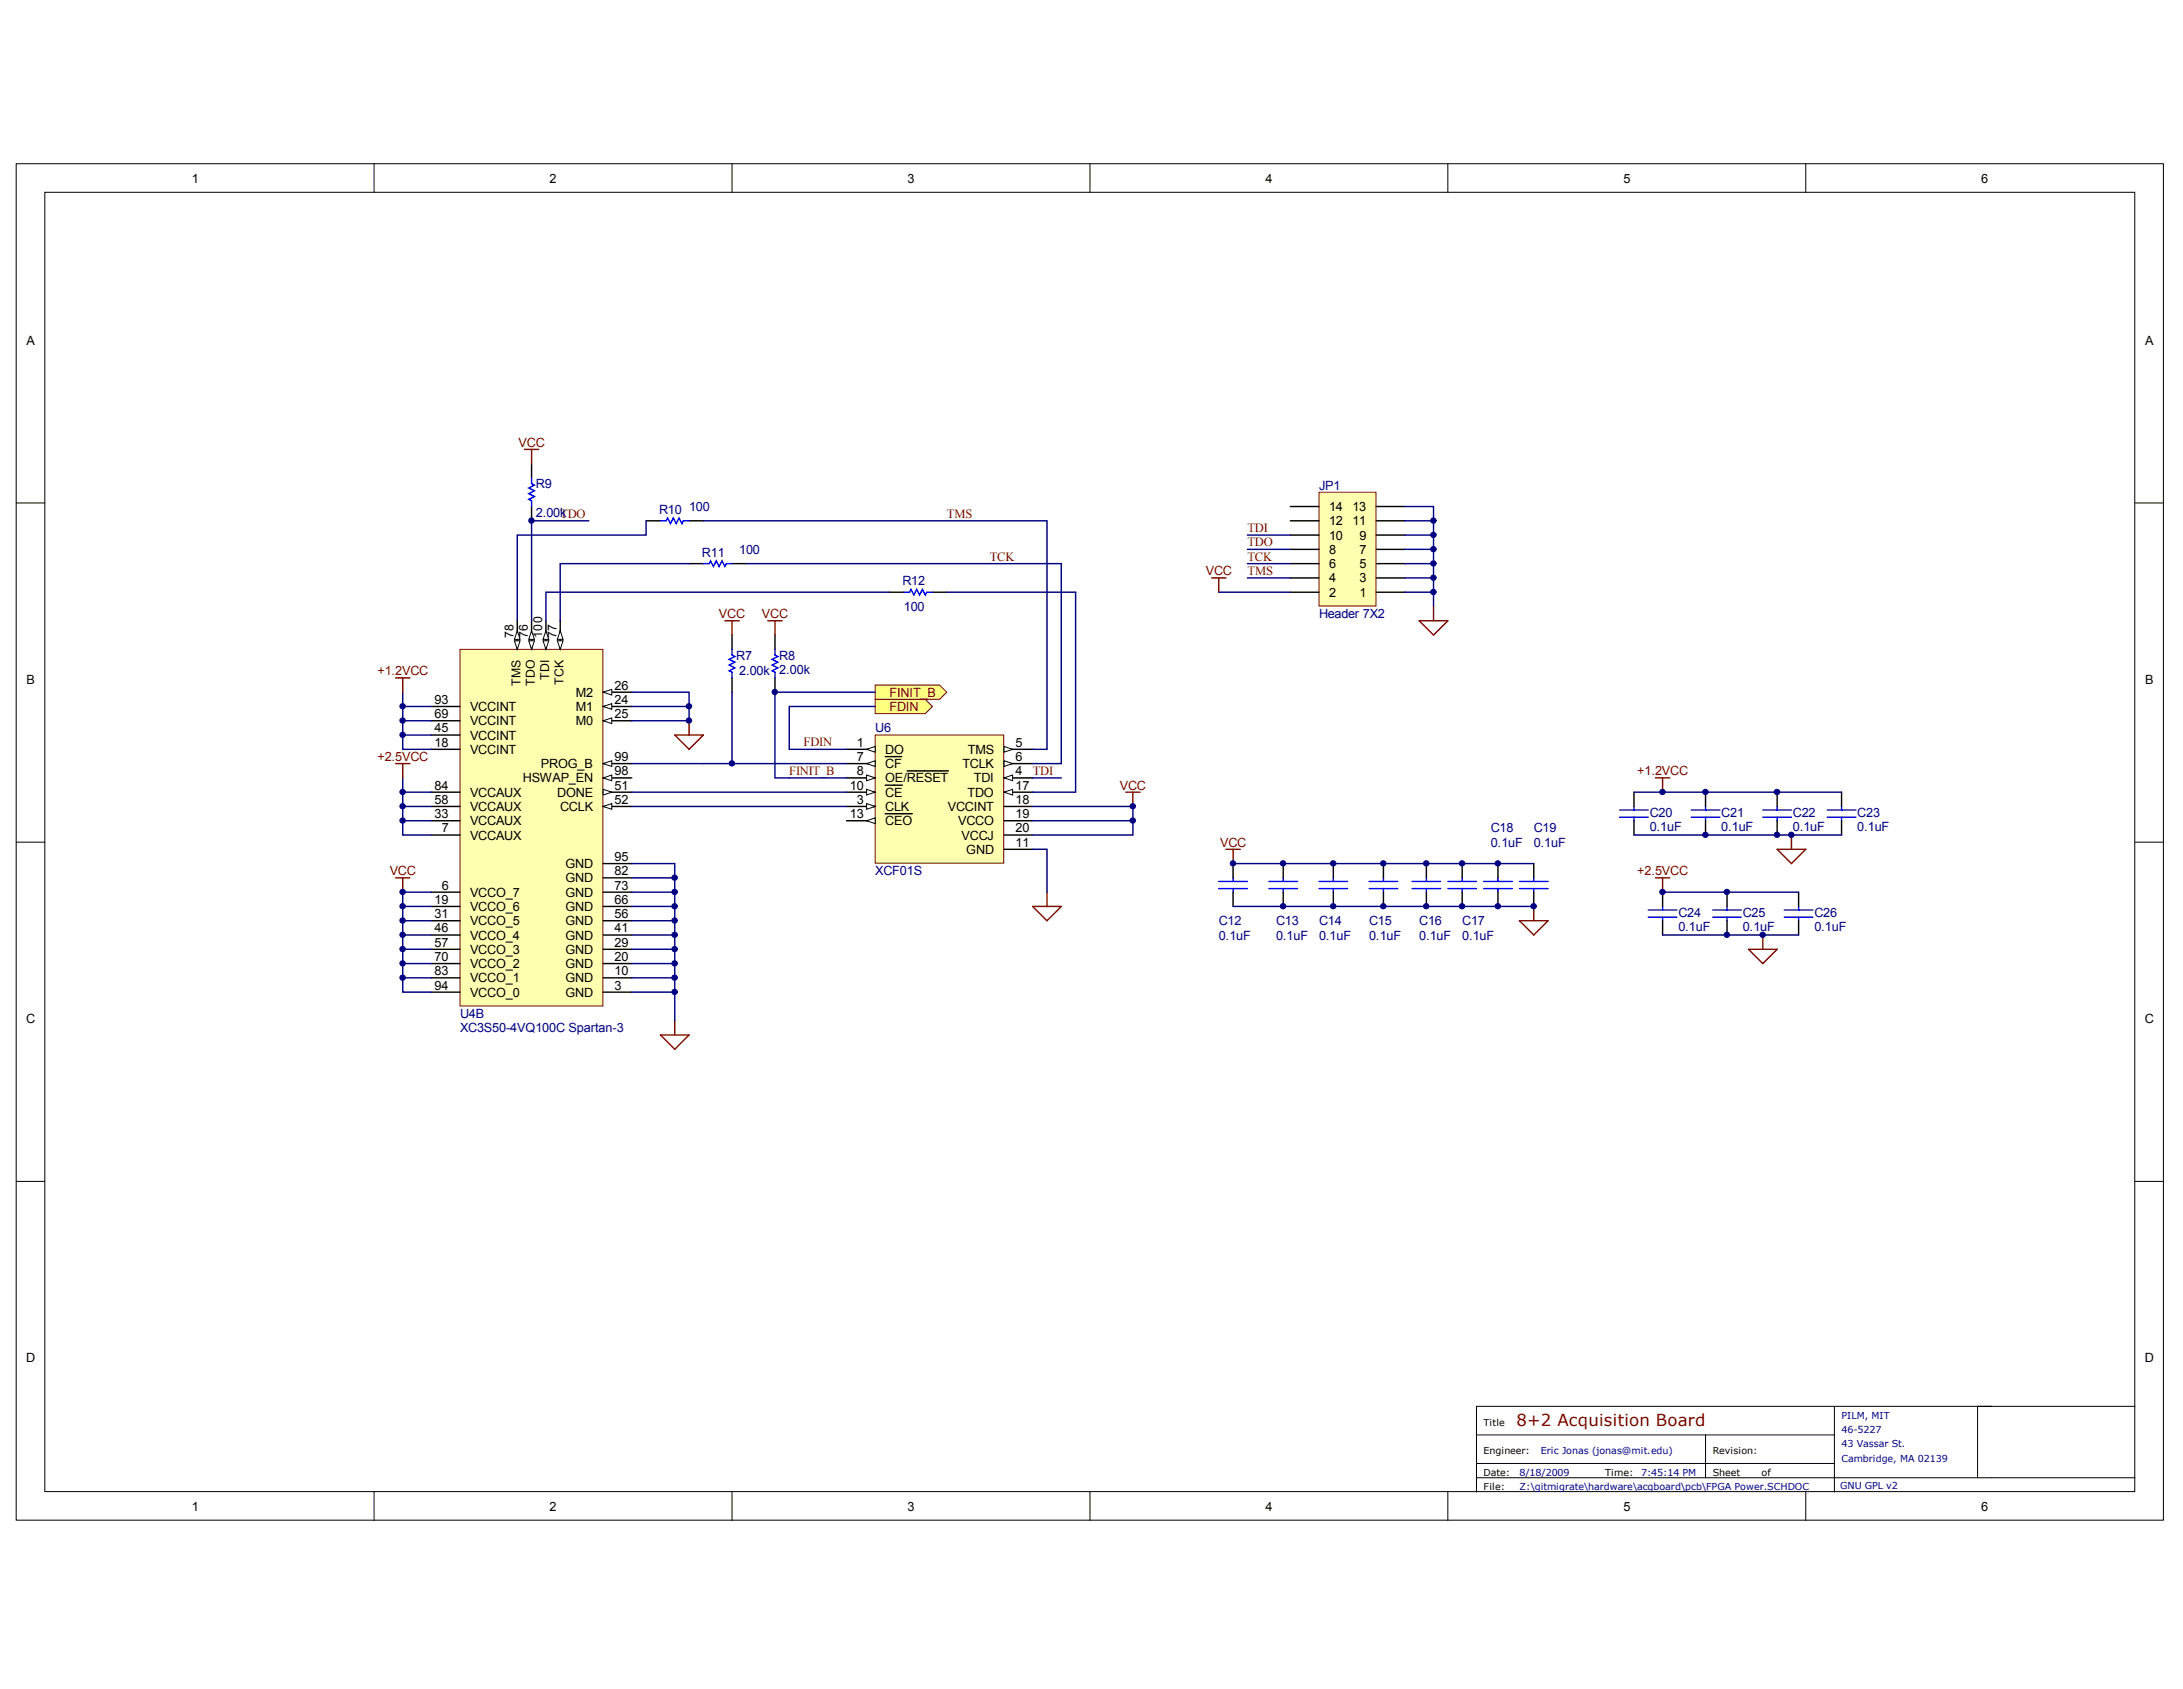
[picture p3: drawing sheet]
<svg xmlns="http://www.w3.org/2000/svg" width="279mm" height="216mm" viewBox="0 0 279 216" stroke-linecap="round" stroke-linejoin="round" font-family="sans-serif">
<defs><g id="words">
<text font-size="2.1" fill="#800000" x="193.9" y="182.2">8+2 Acquisition Board</text>
<g font-size="1.6">
<text x="24.5" y="23.3">1</text>
<text x="70.3" y="23.3">2</text>
<text x="116" y="23.3">3</text>
<text x="161.8" y="23.3">4</text>
<text x="207.5" y="23.3">5</text>
<text x="253.3" y="23.3">6</text>
<text x="3.4" y="44.1">A</text>
<text x="274.2" y="44.1">A</text>
<text x="169.9" y="65.3">14</text>
<text x="172.9" y="65.3">13</text>
<text x="169.9" y="70.8">8</text>
<text x="169.9" y="69">10</text>
<text x="169.9" y="67.1">12</text>
<text x="172.9" y="67.1">11</text>
<text x="173.8" y="70.8">7</text>
<text x="173.8" y="69">9</text>
<text x="169.9" y="76.3">2</text>
<text x="169.9" y="74.5">4</text>
<text x="169.9" y="72.6">6</text>
<text x="173.8" y="76.3">1</text>
<text x="173.8" y="74.5">3</text>
<text x="173.8" y="72.6">5</text>
<text x="65.6" y="81.5" transform="rotate(-90 65.6 81.5)">78</text>
<text x="67.5" y="81.5" transform="rotate(-90 67.5 81.5)">76</text>
<text x="69.3" y="81.5" transform="rotate(-90 69.3 81.5)">100</text>
<text x="71.1" y="81.5" transform="rotate(-90 71.1 81.5)">77</text>
<text x="3.4" y="87.4">B</text>
<text x="55.6" y="90">93</text>
<text x="66.6" y="87.7" transform="rotate(-90 66.6 87.7)">TMS</text>
<text x="68.4" y="87.7" transform="rotate(-90 68.4 87.7)">TDO</text>
<text x="70.2" y="86.9" transform="rotate(-90 70.2 86.9)">TDI</text>
<text x="72" y="87.6" transform="rotate(-90 72 87.6)">TCK</text>
<text x="73.6" y="89.1">M2</text>
<text x="78.6" y="90">24</text>
<text x="78.6" y="88.1">26</text>
<text x="274.2" y="87.4">B</text>
<text x="55.6" y="95.4">18</text>
<text x="55.6" y="93.6">45</text>
<text x="55.6" y="91.8">69</text>
<text x="60.1" y="94.5">VCCINT</text>
<text x="60.1" y="92.7">VCCINT</text>
<text x="60.1" y="90.9">VCCINT</text>
<text x="73.6" y="92.7">M0</text>
<text x="73.6" y="90.9">M1</text>
<text x="78.6" y="91.8">25</text>
<text x="109.5" y="95.4">1</text>
<text x="129.8" y="95.4">5</text>
<text x="55.6" y="100.9">84</text>
<text x="60.1" y="101.8">VCCAUX</text>
<text x="60.1" y="96.4">VCCINT</text>
<text x="66.8" y="100">HSWAP_EN</text>
<text x="69.1" y="98.2">PROG_B</text>
<text x="71.2" y="101.8">DONE</text>
<text x="78.6" y="100.9">51</text>
<text x="78.6" y="99.1">98</text>
<text x="78.6" y="97.3">99</text>
<text x="108.6" y="100.9">10</text>
<text x="109.5" y="99.1">8</text>
<text x="109.5" y="97.3">7</text>
<text x="113.2" y="96.4">DO</text>
<text x="113.2" y="100">OE/RESET</text>
<text x="113.2" y="101.8">CE</text>
<text x="113.2" y="98.2">CF</text>
<text x="123" y="98.2">TCLK</text>
<text x="123.7" y="101.8">TDO</text>
<text x="123.7" y="96.4">TMS</text>
<text x="124.5" y="100">TDI</text>
<text x="129.8" y="97.3">6</text>
<text x="129.8" y="99.1">4</text>
<text x="129.8" y="100.9">17</text>
<text x="55.6" y="104.6">33</text>
<text x="55.6" y="102.8">58</text>
<text x="56.5" y="106.4">7</text>
<text x="60.1" y="107.3">VCCAUX</text>
<text x="60.1" y="105.5">VCCAUX</text>
<text x="60.1" y="103.7">VCCAUX</text>
<text x="71.6" y="103.7">CCLK</text>
<text x="78.6" y="102.8">52</text>
<text x="108.6" y="104.6">13</text>
<text x="109.5" y="102.8">3</text>
<text x="113.2" y="103.7">CLK</text>
<text x="113.2" y="105.5">CEO</text>
<text x="121.2" y="103.7">VCCINT</text>
<text x="122.5" y="105.5">VCCO</text>
<text x="122.9" y="107.3">VCCJ</text>
<text x="129.8" y="102.8">18</text>
<text x="129.8" y="104.6">19</text>
<text x="129.8" y="106.4">20</text>
<text x="56.5" y="113.7">6</text>
<text x="72.3" y="112.8">GND</text>
<text x="72.3" y="111">GND</text>
<text x="78.6" y="113.7">73</text>
<text x="78.6" y="111.9">82</text>
<text x="78.6" y="110.1">95</text>
<text x="123.5" y="109.1">GND</text>
<text x="129.8" y="108.2">11</text>
<text x="55.6" y="119.2">46</text>
<text x="55.6" y="117.4">31</text>
<text x="55.6" y="115.5">19</text>
<text x="60.1" y="118.3">VCCO_5</text>
<text x="60.1" y="116.4">VCCO_6</text>
<text x="60.1" y="114.6">VCCO_7</text>
<text x="72.3" y="118.3">GND</text>
<text x="72.3" y="116.4">GND</text>
<text x="72.3" y="114.6">GND</text>
<text x="78.6" y="119.2">41</text>
<text x="78.6" y="117.4">56</text>
<text x="78.6" y="115.5">66</text>
<text x="55.6" y="124.7">83</text>
<text x="55.6" y="122.8">70</text>
<text x="55.6" y="121">57</text>
<text x="60.1" y="125.6">VCCO_1</text>
<text x="60.1" y="123.7">VCCO_2</text>
<text x="60.1" y="121.9">VCCO_3</text>
<text x="60.1" y="120.1">VCCO_4</text>
<text x="72.3" y="125.6">GND</text>
<text x="72.3" y="123.7">GND</text>
<text x="72.3" y="121.9">GND</text>
<text x="72.3" y="120.1">GND</text>
<text x="78.6" y="124.7">10</text>
<text x="78.6" y="122.8">20</text>
<text x="78.6" y="121">29</text>
<text x="3.3" y="130.8">C</text>
<text x="55.6" y="126.5">94</text>
<text x="60.1" y="127.4">VCCO_0</text>
<text x="72.3" y="127.4">GND</text>
<text x="78.6" y="126.5">3</text>
<text x="274.2" y="130.8">C</text>
<text x="3.3" y="174.2">D</text>
<text x="274.2" y="174.2">D</text>
<text x="24.5" y="193.1">1</text>
<text x="70.3" y="193.1">2</text>
<text x="116" y="193.1">3</text>
<text x="161.8" y="193.1">4</text>
<text x="207.5" y="193.1">5</text>
<text x="253.3" y="193.1">6</text>
</g>
<g font-size="1.6" fill="#800000">
<text x="66.3" y="57.1">VCC</text>
<text x="71.6" y="66.2">TDO</text>
<text x="121" y="66.2">TMS</text>
<text x="126.5" y="71.7">TCK</text>
<text x="159.5" y="69.8">TDO</text>
<text x="159.5" y="68">TDI</text>
<text x="159.5" y="71.7">TCK</text>
<text x="154.1" y="73.5">VCC</text>
<text x="159.5" y="73.5">TMS</text>
<text x="91.9" y="79">VCC</text>
<text x="97.4" y="79">VCC</text>
<text x="48.2" y="86.3">+1.2VCC</text>
<text x="113.7" y="89.1">FINIT_B</text>
<text x="102.7" y="95.4">FDIN</text>
<text x="113.7" y="90.9">FDIN</text>
<text x="48.2" y="97.3">+2.5VCC</text>
<text x="100.9" y="99.1">FINIT_B</text>
<text x="132" y="99.1">TDI</text>
<text x="143.1" y="100.9">VCC</text>
<text x="209.3" y="99.1">+1.2VCC</text>
<text x="49.8" y="111.9">VCC</text>
<text x="156" y="108.2">VCC</text>
<text x="209.3" y="111.9">+2.5VCC</text>
</g>
<g font-size="1.6" fill="#000080">
<text x="68.5" y="62.4">R9</text>
<text x="84.2" y="65.7">R10</text>
<text x="88.1" y="65.3">100</text>
<text x="168.6" y="62.6">JP1</text>
<text x="68.5" y="66.1">2.00k</text>
<text x="89.7" y="71.2">R11</text>
<text x="94.5" y="70.8">100</text>
<text x="115.3" y="74.8">R12</text>
<text x="115.5" y="78.1">100</text>
<text x="168.6" y="79">Header 7X2</text>
<text x="94.1" y="84.3">R7</text>
<text x="94.5" y="86.3">2.00k</text>
<text x="99.6" y="86.1">2.00k</text>
<text x="99.6" y="84.3">R8</text>
<text x="111.9" y="93.6">U6</text>
<text x="190.6" y="106.4">C18</text>
<text x="196.1" y="106.4">C19</text>
<text x="210.9" y="106.2">0.1uF</text>
<text x="210.9" y="104.4">C20</text>
<text x="220" y="106.2">0.1uF</text>
<text x="220" y="104.4">C21</text>
<text x="229.2" y="106.2">0.1uF</text>
<text x="229.2" y="104.4">C22</text>
<text x="237.4" y="106.2">0.1uF</text>
<text x="237.4" y="104.4">C23</text>
<text x="111.9" y="111.9">XCF01S</text>
<text x="190.6" y="108.2">0.1uF</text>
<text x="196.1" y="108.2">0.1uF</text>
<text x="155.8" y="118.3">C12</text>
<text x="163.1" y="118.3">C13</text>
<text x="168.6" y="118.3">C14</text>
<text x="175" y="118.3">C15</text>
<text x="181.4" y="118.3">C16</text>
<text x="186.9" y="118.3">C17</text>
<text x="214.5" y="119">0.1uF</text>
<text x="214.5" y="117.2">C24</text>
<text x="222.8" y="119">0.1uF</text>
<text x="222.8" y="117.2">C25</text>
<text x="231.9" y="119">0.1uF</text>
<text x="231.9" y="117.2">C26</text>
<text x="155.8" y="120.1">0.1uF</text>
<text x="163.1" y="120.1">0.1uF</text>
<text x="168.6" y="120.1">0.1uF</text>
<text x="175" y="120.1">0.1uF</text>
<text x="181.4" y="120.1">0.1uF</text>
<text x="186.9" y="120.1">0.1uF</text>
<text x="58.8" y="130.1">U4B</text>
<text x="58.8" y="132">XC3S50-4VQ100C Spartan-3</text>
</g>
<g font-size="1.2">
<text x="189.7" y="182.3">Title</text>
<text x="189.7" y="185.9">Engineer:</text>
<text x="218.9" y="185.9">Revision:</text>
<text x="189.7" y="188.6">Date:</text>
<text x="189.7" y="190.5">File:</text>
<text x="205.2" y="188.6">Time:</text>
<text x="218.9" y="188.6">Sheet</text>
<text x="225.2" y="188.6">of</text>
</g>
<g font-size="1.2" fill="#000080">
<text x="197" y="185.9">Eric Jonas (jonas@mit.edu)</text>
<text x="235.4" y="181.3">PILM, MIT</text>
<text x="235.4" y="183.2">46-5227</text>
<text x="235.4" y="185">43 Vassar St.</text>
<text x="194.2" y="188.6">8/18/2009</text>
<text x="194.2" y="190.5">Z:\gitmigrate\hardware\acqboard\pcb\FPGA Power.SCHDOC</text>
<text x="209.8" y="188.6">7:45:14 PM</text>
<text x="235.2" y="190.3">GNU GPL v2</text>
<text x="235.4" y="186.8">Cambridge, MA 02139</text>
</g>
</g></defs>
<g fill="#fff" stroke="#000" stroke-width=".13">
<path d="M2.1 20.9h274.4v173.4h-274.4z"/>
<path d="M5.7 24.6h267.2v166.1h-267.2z"/>
</g>
<g fill="none" stroke="#000" stroke-width=".13">
<path d="M47.8 20.9v3.7M93.6 20.9v3.7M139.3 20.9v3.7M185.1 20.9v3.7M230.8 20.9v3.7M2.1 64.3h3.6M272.9 64.3h3.7M2.1 107.7h3.6M272.9 107.7h3.7M2.1 151h3.6M272.9 151h3.7M234.5 179.8v10.9"/>
<path d="M254.6 179.8h-65.9v10.9M272.9 179.8h-20.1v9.1M47.8 190.7v3.7M93.6 190.7v3.7M139.3 190.7v3.7M185.1 190.7v3.7M188.7 183.4h45.8M188.7 188.9h84.2M188.7 187.1h45.8M218 183.4v5.5M230.8 190.7v3.7"/>
</g>
<path d="M84.4 132.3h3.7l-1.8 1.8zM86.3 130.5v1.8" fill="none" stroke="#800000" stroke-width=".18"/>
<path d="M58.8 83h18.3v45.6h-18.3z" fill="#ffffb0" stroke="#800000" stroke-width=".13"/>
<g fill="none" stroke="#000" stroke-width=".18">
<path d="M55.1 95.8h3.7M55.1 94h3.7M55.1 92.1h3.7M55.1 90.3h3.7M55.1 119.5h3.7M55.1 117.7h3.7M55.1 115.9h3.7M55.1 114h3.7M55.1 106.7h3.7M55.1 104.9h3.7M55.1 103.1h3.7M55.1 101.3h3.7"/>
<path d="M77.1 119.5h3.7M77.1 117.7h3.7M77.1 115.9h3.7M77.1 114h3.7M77.1 112.2h3.7M77.1 110.4h3.7M77.1 103.1h3.7M55.1 126.8h3.7M55.1 125h3.7M55.1 123.2h3.7M55.1 121.3h3.7M77.1 126.8h3.7"/>
<path d="M77.1 125h3.7M77.1 123.2h3.7M77.1 121.3h3.7"/>
</g>
<path d="M77.1 103.1l1.1-.4v.8z" fill="#fff" stroke="#000" stroke-width=".13"/>
<path d="M77.1 101.3h3.7" fill="none" stroke="#000" stroke-width=".18"/>
<path d="M77.1 100.9l1.1 .4-1.1 .3z" fill="#fff" stroke="#000" stroke-width=".13"/>
<path d="M77.1 99.4h3.7" fill="none" stroke="#000" stroke-width=".18"/>
<path d="M77.1 99.4l1.1-.3v.7z" fill="#fff" stroke="#000" stroke-width=".13"/>
<path d="M77.1 92.1h3.7" fill="none" stroke="#000" stroke-width=".18"/>
<path d="M77.1 92.1l1.1-.3v.7z" fill="#fff" stroke="#000" stroke-width=".13"/>
<path d="M77.1 90.3h3.7" fill="none" stroke="#000" stroke-width=".18"/>
<path d="M77.1 90.3l1.1-.4v.8z" fill="#fff" stroke="#000" stroke-width=".13"/>
<path d="M77.1 88.5h3.7" fill="none" stroke="#000" stroke-width=".18"/>
<path d="M77.1 88.5l1.1-.4v.7z" fill="#fff" stroke="#000" stroke-width=".13"/>
<path d="M77.1 97.6h3.7" fill="none" stroke="#000" stroke-width=".18"/>
<path d="M77.1 97.6l1.1-.4v.8z" fill="#fff" stroke="#000" stroke-width=".13"/>
<path d="M71.6 79.4v3.6" fill="none" stroke="#000" stroke-width=".18"/>
<g fill="#fff" stroke="#000" stroke-width=".13">
<path d="M71.2 81.9h.8l-.4 1.1z"/>
<path d="M71.6 80.6l.4 1.1h-.8z"/>
</g>
<path d="M69.8 79.4v3.6" fill="none" stroke="#000" stroke-width=".18"/>
<g fill="#fff" stroke="#000" stroke-width=".13">
<path d="M69.4 81.9h.7l-.3 1.1z"/>
<path d="M69.8 80.6l.3 1.1h-.7z"/>
</g>
<path d="M68 79.4v3.6" fill="none" stroke="#000" stroke-width=".18"/>
<g fill="#fff" stroke="#000" stroke-width=".13">
<path d="M67.6 81.9h.7l-.3 1.1z"/>
<path d="M68 80.6l.3 1.1h-.7z"/>
</g>
<path d="M66.1 79.4v3.6" fill="none" stroke="#000" stroke-width=".18"/>
<g fill="#fff" stroke="#000" stroke-width=".13">
<path d="M65.8 81.9h.7l-.4 1.1z"/>
<path d="M66.1 80.6l.4 1.1h-.7z"/>
</g>
<g fill="none" stroke="#000080" stroke-width=".18">
<path d="M51.5 88.5v7.3h3.6M51.5 99.4v7.3h3.6M51.5 90.3h3.6M51.5 92.1h3.6M51.5 94h3.6M51.5 119.5h3.6M51.5 117.7h3.6M51.5 115.9h3.6M51.5 101.3h3.6M51.5 103.1h3.6M51.5 104.9h3.6M55.1 114h-3.6v12.8h3.6"/>
<path d="M80.8 110.4h5.5v20.1M80.8 119.5h5.5M80.8 117.7h5.5M80.8 115.9h5.5M80.8 114h5.5M80.8 112.2h5.5M51.5 125h3.6M51.5 123.2h3.6M51.5 121.3h3.6M80.8 126.8h5.5M80.8 125h5.5M80.8 123.2h5.5"/>
<path d="M80.8 121.3h5.5"/>
</g>
<path d="M50.6 97.6h1.8M50.6 86.7h1.8M51.5 86.7v1.8M51.5 97.6v1.8M50.6 112.2h1.8M51.5 112.2v1.8" fill="none" stroke="#800000" stroke-width=".18"/>
<path d="M111.9 94h16.4v16.3h-16.4z" fill="#ffffb0" stroke="#800000" stroke-width=".13"/>
<path d="M108.2 95.8h3.7" fill="none" stroke="#000" stroke-width=".18"/>
<path d="M110.8 95.8l1.1-.4v.7z" fill="#fff" stroke="#000" stroke-width=".13"/>
<path d="M108.2 103.1h3.7" fill="none" stroke="#000" stroke-width=".18"/>
<path d="M110.8 102.7l1.1 .4-1.1 .4z" fill="#fff" stroke="#000" stroke-width=".13"/>
<path d="M108.2 99.4h3.7" fill="none" stroke="#000" stroke-width=".18"/>
<path d="M110.8 99.1l1.1 .3-1.1 .4z" fill="#fff" stroke="#000" stroke-width=".13"/>
<path d="M116 98.5h5.2M108.2 101.3h3.7" fill="none" stroke="#000" stroke-width=".18"/>
<path d="M110.8 100.9l1.1 .4-1.1 .3z" fill="#fff" stroke="#000" stroke-width=".13"/>
<path d="M108.2 97.6h3.7M113.2 100.4h2.1" fill="none" stroke="#000" stroke-width=".18"/>
<path d="M110.8 97.6l1.1-.4v.8z" fill="#fff" stroke="#000" stroke-width=".13"/>
<path d="M113.2 96.7h2.1M108.2 104.9h3.7" fill="none" stroke="#000" stroke-width=".18"/>
<path d="M110.8 104.9l1.1-.4v.8z" fill="#fff" stroke="#000" stroke-width=".13"/>
<path d="M128.3 95.8h3.7M113.2 104h3.4" fill="none" stroke="#000" stroke-width=".18"/>
<path d="M128.3 95.4l1.1 .4-1.1 .3z" fill="#fff" stroke="#000" stroke-width=".13"/>
<path d="M128.3 97.6h3.7" fill="none" stroke="#000" stroke-width=".18"/>
<path d="M128.3 97.2l1.1 .4-1.1 .4z" fill="#fff" stroke="#000" stroke-width=".13"/>
<path d="M128.3 99.4h3.7" fill="none" stroke="#000" stroke-width=".18"/>
<path d="M128.3 99.4l1.1-.3v.7z" fill="#fff" stroke="#000" stroke-width=".13"/>
<path d="M128.3 101.3h3.7" fill="none" stroke="#000" stroke-width=".18"/>
<path d="M128.3 101.3l1.1-.4v.7z" fill="#fff" stroke="#000" stroke-width=".13"/>
<path d="M93.6 81.2v1.8M93.6 86.7v1.8M99.1 81.2v1.8M99.1 86.7v1.8M128.3 103.1h3.7M128.3 104.9h3.7M128.3 106.7h3.7M128.3 108.6h3.7" fill="none" stroke="#000" stroke-width=".18"/>
<path d="M92.7 79.4h1.8M93.6 79.4v1.8M98.1 79.4h1.9M99.1 79.4v1.8M86.3 94h3.6l-1.8 1.8zM88.1 92.1v1.9M132 115.9h3.7l-1.9 1.8zM133.8 114v1.9M143.9 101.3h1.8M144.8 101.3v1.8" fill="none" stroke="#800000" stroke-width=".18"/>
<path d="M80.8 88.5h7.3v3.6h-7.3M80.8 97.6h27.4M80.8 90.3h7.3M93.6 88.5v9.1M100.9 95.8h7.3M100.9 99.4h7.3M80.8 101.3h27.4M80.8 103.1h27.4M132 108.6h1.8v5.4" fill="none" stroke="#000080" stroke-width=".18"/>
<path d="M93.6 83v.7l.3 .2-.7 .4 .7 .3-.7 .4 .7 .4-.7 .3 .4 .2v.8M99.1 83v.7l.3 .2-.7 .4 .7 .3-.7 .4 .7 .4-.7 .3 .4 .2v.8" fill="none" stroke="#00f" stroke-width=".18"/>
<path d="M168.6 62.9h7.3v14.6h-7.3z" fill="#ffffb0" stroke="#800000" stroke-width=".13"/>
<g fill="none" stroke="#000" stroke-width=".18">
<path d="M68 59.3v1.8M68 64.7v1.9M82.6 66.6h1.8M88.1 72h1.8M88.1 66.6h1.8M93.6 72h1.8M113.7 75.7h1.8M119.2 75.7h1.8M164.9 75.7h3.7M164.9 73.9h3.7M164.9 72h3.7M164.9 70.2h3.7"/>
<path d="M164.9 68.4h3.7M164.9 66.6h3.7M164.9 64.7h3.7M175.9 75.7h3.7M175.9 73.9h3.7M175.9 72h3.7M175.9 70.2h3.7M175.9 68.4h3.7M175.9 66.6h3.7M175.9 64.7h3.7M157.6 110.4v1.8M157.6 114v1.9"/>
<path d="M164 110.4v1.8M164 114v1.9M170.4 110.4v1.8M170.4 114v1.9M176.8 110.4v1.8M176.8 114v1.9M182.3 110.4v1.8M182.3 114v1.9M186.9 110.4v1.8M186.9 114v1.9M191.5 110.4v1.8M191.5 114v1.9"/>
<path d="M196.1 110.4v1.8M196.1 114v1.9M208.9 101.3v1.8M208.9 104.9v1.8M212.5 114v1.9M212.5 117.7v1.8M218 101.3v1.8M218 104.9v1.8M220.8 114v1.9M220.8 117.7v1.8M227.2 101.3v1.8M227.2 104.9v1.8"/>
<path d="M229.9 114v1.9M229.9 117.7v1.8M235.4 101.3v1.8M235.4 104.9v1.8"/>
</g>
<g fill="none" stroke="#000080" stroke-width=".18">
<path d="M75.3 66.6h-7.3v12.8M82.6 66.6v1.8h-16.5v11M88.1 72h-16.5v7.4M89.9 66.6h43.9v29.2h-1.8M95.4 72h40.3v25.6h-3.7M113.7 75.7h-43.9v3.7M121 75.7h16.5v25.6h-5.5M159.5 73.9h5.4M159.5 72h5.4M159.5 70.2h5.4M159.5 68.4h5.4M179.6 64.7h3.6v12.8"/>
<path d="M179.6 75.7h3.6M179.6 73.9h3.6M179.6 72h3.6M179.6 70.2h3.6M179.6 68.4h3.6M179.6 66.6h3.6M132 99.4h3.7M144.8 104.9v1.8h-12.8M157.6 115.9h38.5M157.6 110.4h38.5"/>
</g>
<g fill="none" stroke="#800000" stroke-width=".18">
<path d="M67 57.4h1.9M68 57.4v1.9M154.9 73.9h1.8M155.8 73.9v1.8M181.4 79.4h3.7l-1.9 1.8zM183.2 77.5v1.9M211.6 99.4h1.8M212.5 99.4v1.9M156.7 108.6h1.8M157.6 108.6v1.8M194.2 117.7h3.7l-1.8 1.8zM196.1 115.9v1.8"/>
<path d="M211.6 112.2h1.8M212.5 112.2v1.8M225.3 119.5v1.8M227.2 108.6h3.6l-1.8 1.8zM229 106.7v1.9M223.5 121.3h3.7l-1.9 1.9z"/>
</g>
<g fill="none" stroke="#00f" stroke-width=".18">
<path d="M68 61.1v.7l.3 .2-.7 .4 .7 .3-.7 .4 .7 .4-.7 .3 .4 .2v.7M84.4 66.6h.8l.1-.4 .4 .7 .4-.7 .3 .7 .4-.7 .4 .7 .1-.3h.8M89.9 72h.7l.2-.3 .4 .7 .4-.7 .3 .7 .4-.7 .4 .7 .1-.4h.8M115.5 75.7h.8l.1-.4 .4 .8 .4-.8 .3 .8 .4-.8 .4 .8 .2-.4h.7M155.8 112.7h3.7M155.8 113.6h3.7M157.6 112.2v.5M157.6 113.6v.4M162.2 112.7h3.7M162.2 113.6h3.7M164 112.2v.5M164 113.6v.4"/>
<path d="M168.6 112.7h3.7M168.6 113.6h3.7M170.4 112.2v.5M170.4 113.6v.4M175 112.7h3.7M175 113.6h3.7M176.8 112.2v.5M176.8 113.6v.4M180.5 112.7h3.7M180.5 113.6h3.7M182.3 112.2v.5M182.3 113.6v.4"/>
<path d="M185.1 112.7h3.6M185.1 113.6h3.6M186.9 112.2v.5M186.9 113.6v.4M189.7 112.7h3.6M189.7 113.6h3.6M191.5 112.2v.5M191.5 113.6v.4M194.2 112.7h3.7M194.2 113.6h3.7M196.1 112.2v.5M196.1 113.6v.4"/>
<path d="M207 103.5h3.7M207 104.5h3.7M208.9 103.1v.4M208.9 104.5v.4M210.7 116.3h3.7M210.7 117.2h3.7M212.5 115.9v.4M212.5 117.2v.5M216.2 103.5h3.6M216.2 104.5h3.6M218 103.1v.4M218 104.5v.4"/>
<path d="M218.9 116.3h3.7M218.9 117.2h3.7M220.8 115.9v.4M220.8 117.2v.5M225.3 103.5h3.7M225.3 104.5h3.7M227.2 103.1v.4M227.2 104.5v.4M228.1 116.3h3.6M228.1 117.2h3.6M229.9 115.9v.4M229.9 117.2v.5"/>
<path d="M233.6 103.5h3.6M233.6 104.5h3.6M235.4 103.1v.4M235.4 104.5v.4"/>
</g>
<g fill="#ffff80" stroke="#800000" stroke-width=".13">
<path d="M111.9 89.4h6.4l.9 .9-.9 .9h-6.4z" fill-rule="evenodd"/>
<path d="M111.9 87.6h8.2l.9 .9-.9 .9h-8.2z" fill-rule="evenodd"/>
</g>
<path d="M155.8 75.7h9.1M111.9 90.3h-11v5.5M111.9 88.5h-12.8v10.9h1.8M132 103.1h12.8v1.8h-12.8M208.9 101.3h26.5M208.9 106.7h26.5M212.5 114h17.4M212.5 119.5h17.4" fill="none" stroke="#000080" stroke-width=".18"/>
<g fill="#000080" stroke="#000080" stroke-width=".13">
<circle cx="51.5" cy="125" r=".34"/>
<circle cx="51.5" cy="123.1" r=".34"/>
<circle cx="51.5" cy="121.3" r=".34"/>
<circle cx="51.5" cy="119.5" r=".34"/>
<circle cx="51.5" cy="117.7" r=".34"/>
<circle cx="51.5" cy="115.8" r=".34"/>
<circle cx="51.5" cy="114" r=".34"/>
<circle cx="51.5" cy="104.9" r=".34"/>
<circle cx="51.5" cy="103.1" r=".34"/>
<circle cx="51.5" cy="101.2" r=".34"/>
<circle cx="51.5" cy="93.9" r=".34"/>
<circle cx="51.5" cy="92.1" r=".34"/>
<circle cx="51.5" cy="90.3" r=".34"/>
<circle cx="67.9" cy="66.5" r=".34"/>
<circle cx="86.2" cy="126.8" r=".34"/>
<circle cx="86.2" cy="125" r=".34"/>
<circle cx="86.2" cy="123.1" r=".34"/>
<circle cx="86.2" cy="121.3" r=".34"/>
<circle cx="86.2" cy="119.5" r=".34"/>
<circle cx="86.2" cy="117.7" r=".34"/>
<circle cx="86.2" cy="115.8" r=".34"/>
<circle cx="86.2" cy="114" r=".34"/>
<circle cx="86.2" cy="112.2" r=".34"/>
<circle cx="88.1" cy="92.1" r=".34"/>
<circle cx="88.1" cy="90.3" r=".34"/>
<circle cx="93.6" cy="97.6" r=".34"/>
<circle cx="99" cy="88.5" r=".34"/>
<circle cx="144.8" cy="104.9" r=".34"/>
<circle cx="144.8" cy="103.1" r=".34"/>
<circle cx="157.6" cy="110.4" r=".34"/>
<circle cx="164" cy="115.8" r=".34"/>
<circle cx="164" cy="110.4" r=".34"/>
<circle cx="170.4" cy="115.8" r=".34"/>
<circle cx="170.4" cy="110.4" r=".34"/>
<circle cx="176.8" cy="115.8" r=".34"/>
<circle cx="176.8" cy="110.4" r=".34"/>
<circle cx="182.3" cy="115.8" r=".34"/>
<circle cx="182.3" cy="110.4" r=".34"/>
<circle cx="183.2" cy="75.7" r=".34"/>
<circle cx="183.2" cy="73.8" r=".34"/>
<circle cx="183.2" cy="72" r=".34"/>
<circle cx="183.2" cy="70.2" r=".34"/>
<circle cx="183.2" cy="68.4" r=".34"/>
<circle cx="183.2" cy="66.5" r=".34"/>
<circle cx="186.9" cy="115.8" r=".34"/>
<circle cx="186.9" cy="110.4" r=".34"/>
<circle cx="191.5" cy="115.8" r=".34"/>
<circle cx="191.5" cy="110.4" r=".34"/>
<circle cx="196" cy="115.8" r=".34"/>
<circle cx="212.5" cy="114" r=".34"/>
<circle cx="212.5" cy="101.2" r=".34"/>
<circle cx="218" cy="106.7" r=".34"/>
<circle cx="218" cy="101.2" r=".34"/>
<circle cx="220.7" cy="119.5" r=".34"/>
<circle cx="220.7" cy="114" r=".34"/>
<circle cx="225.3" cy="119.5" r=".34"/>
<circle cx="227.2" cy="106.7" r=".34"/>
<circle cx="227.2" cy="101.2" r=".34"/>
<circle cx="229" cy="106.7" r=".34"/>
</g>
<use href="#words"/>
</svg>
